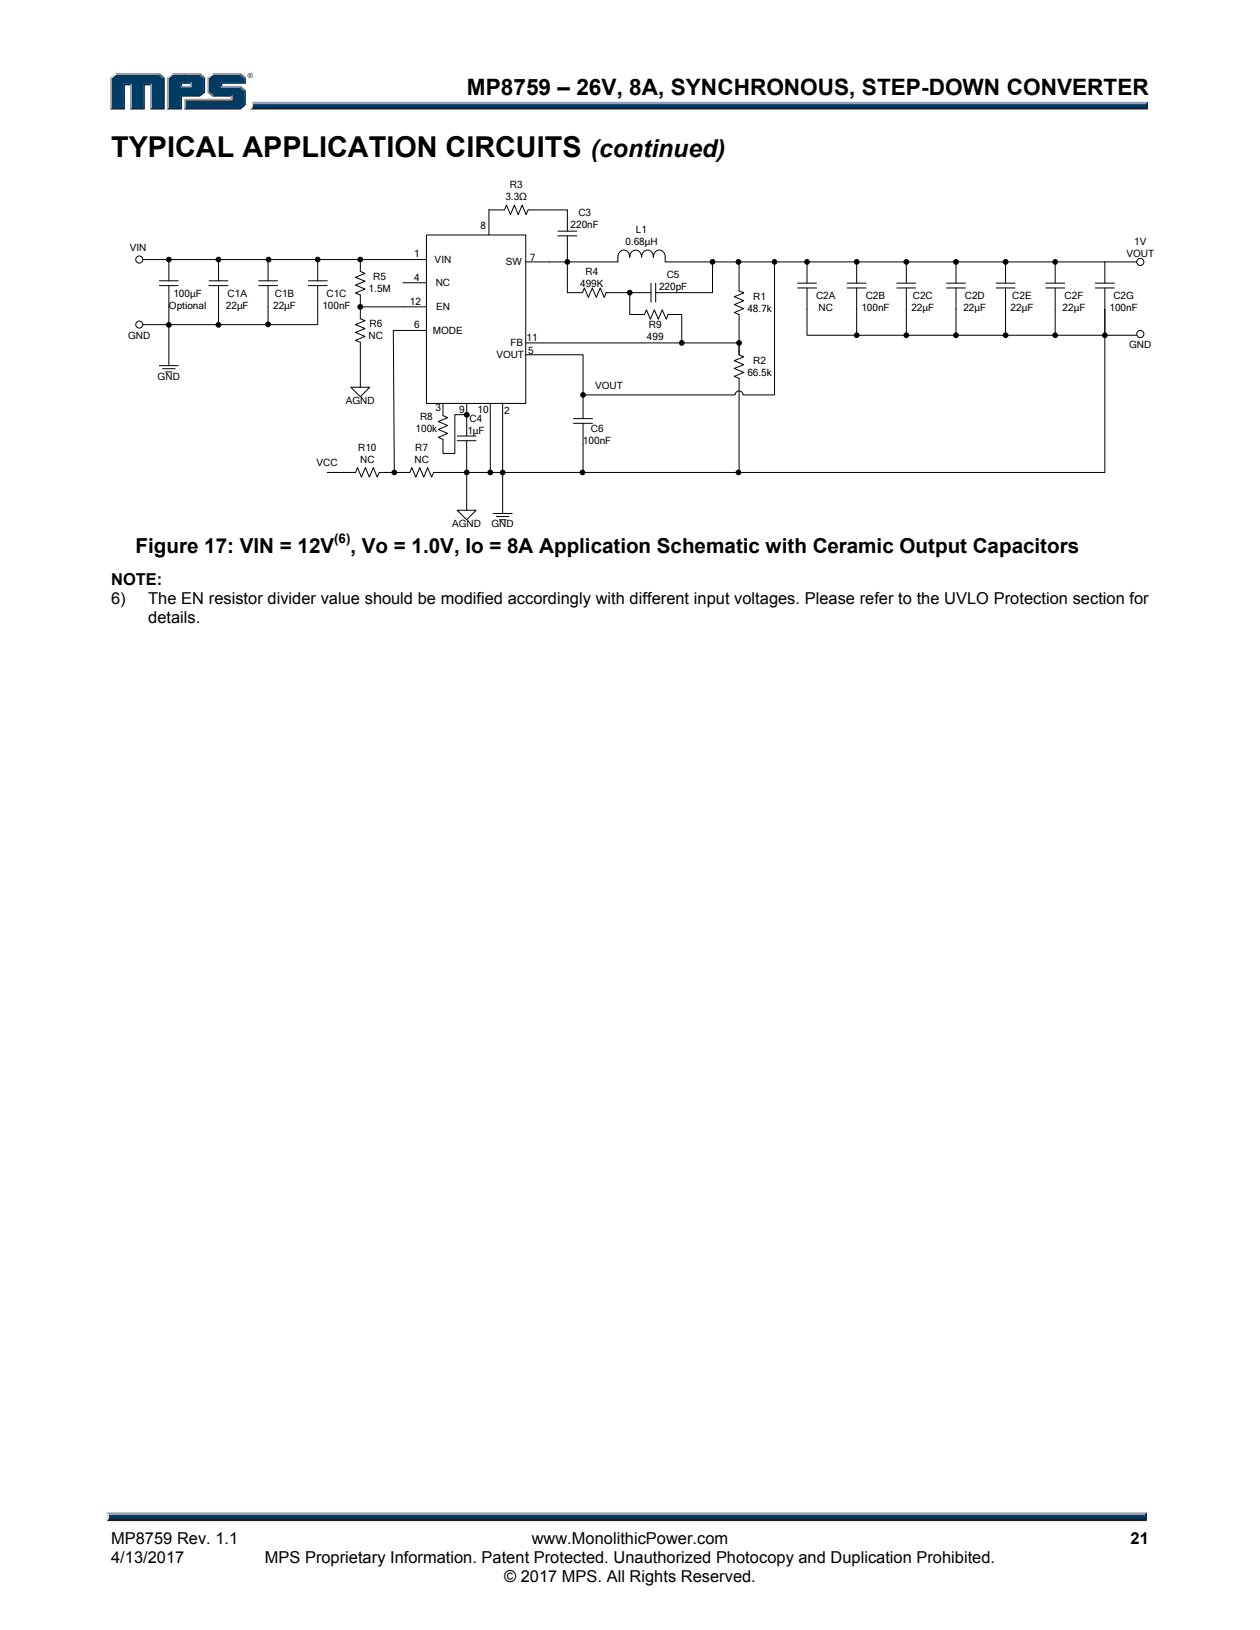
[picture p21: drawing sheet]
<svg xmlns="http://www.w3.org/2000/svg" width="216mm" height="279mm" viewBox="0 0 216 279" stroke-linecap="round" stroke-linejoin="round" font-family="sans-serif">
<defs><g id="words">
<text font-size="4.9" x="19" y="27">TYPICAL APPLICATION CIRCUITS</text>
<text font-size="4.2" x="101.3" y="27">(continued)</text>
<text font-size="3.9" x="80" y="16.3">MP8759 – 26V, 8A, SYNCHRONOUS, STEP-DOWN CONVERTER</text>
<g font-size="3.5">
<text x="23.2" y="94.8">Figure 17: VIN = 12V</text>
<text x="60" y="94.8">, Vo = 1.0V, Io = 8A Application Schematic with Ceramic Output Capacitors</text>
</g>
<g font-size="2.8">
<text x="19" y="100.3">NOTE:</text>
<text x="19" y="103.6">6)</text>
<text x="25.4" y="106.8">details.</text>
<text x="25.4" y="103.6">The EN resistor divider value should be modified accordingly with different input voltages. Please refer to the UVLO Protection section for</text>
<text x="19" y="264.6">MP8759 Rev. 1.1</text>
<text x="19" y="267.9">4/13/2017</text>
<text x="45.4" y="267.9">MPS Proprietary Information. Patent Protected. Unauthorized Photocopy and Duplication Prohibited.</text>
<text x="91.1" y="264.6">www.MonolithicPower.com</text>
<text x="193.7" y="264.6">21</text>
<text x="86.4" y="271.1">© 2017 MPS. All Rights Reserved.</text>
</g>
<text font-size="2.3" x="57.3" y="93.1">(6)</text>
<g font-size="1.7">
<text x="86.6" y="34.4">3.3Ω</text>
<text x="87.4" y="32.3">R3</text>
<text x="82.3" y="39.3">8</text>
<text x="97.8" y="39.1">220nF</text>
<text x="99.1" y="37.1">C3</text>
<text x="109" y="40">L1</text>
<text x="194.3" y="41.9">1V</text>
<text x="22.2" y="43.1">VIN</text>
<text x="71" y="44.1">1</text>
<text x="74.5" y="45">VIN</text>
<text x="86.7" y="45.4">SW</text>
<text x="90.8" y="44.7">7</text>
<text x="100.3" y="47.2">R4</text>
<text x="107.2" y="42.1">0.68µH</text>
<text x="114.3" y="47.6">C5</text>
<text x="193" y="44">VOUT</text>
<text x="29" y="52.9">Optional</text>
<text x="29.7" y="50.9">100µF</text>
<text x="38.7" y="52.9">22µF</text>
<text x="39" y="50.9">C1A</text>
<text x="46.8" y="52.9">22µF</text>
<text x="47.1" y="50.9">C1B</text>
<text x="55.2" y="52.9">100nF</text>
<text x="56" y="50.9">C1C</text>
<text x="63.2" y="50.1">1.5M</text>
<text x="64" y="48">R5</text>
<text x="70.3" y="52.2">12</text>
<text x="71" y="48.2">4</text>
<text x="74.7" y="49.1">NC</text>
<text x="74.7" y="53.1">EN</text>
<text x="99.4" y="49.3">499K</text>
<text x="112.9" y="49.7">220pF</text>
<text x="128.1" y="53.4">48.7k</text>
<text x="129.1" y="51.4">R1</text>
<text x="139.8" y="51.3">C2A</text>
<text x="140.3" y="53.3">NC</text>
<text x="147.6" y="53.3">100nF</text>
<text x="148.4" y="51.3">C2B</text>
<text x="156.2" y="53.3">22µF</text>
<text x="156.4" y="51.3">C2C</text>
<text x="165.1" y="53.3">22µF</text>
<text x="165.3" y="51.3">C2D</text>
<text x="173.2" y="53.3">22µF</text>
<text x="173.5" y="51.3">C2E</text>
<text x="182.1" y="53.3">22µF</text>
<text x="182.4" y="51.3">C2F</text>
<text x="190.1" y="53.3">100nF</text>
<text x="190.8" y="51.3">C2G</text>
<text x="21.9" y="58.1">GND</text>
<text x="63.2" y="58.2">NC</text>
<text x="63.3" y="56.1">R6</text>
<text x="71" y="56.3">6</text>
<text x="74.1" y="57.2">MODE</text>
<text x="87.5" y="59.4">FB</text>
<text x="90.2" y="58.4">11</text>
<text x="110.8" y="58.3">499</text>
<text x="111.2" y="56.2">R9</text>
<text x="193.5" y="59.7">GND</text>
<text x="27" y="65.1">GND</text>
<text x="85" y="61.4">VOUT</text>
<text x="90.5" y="60.6">5</text>
<text x="128.1" y="64.4">66.5k</text>
<text x="129.1" y="62.3">R2</text>
<text x="59.2" y="69.3">AGND</text>
<text x="72" y="71.9">R8</text>
<text x="74.6" y="70.4">3</text>
<text x="78.7" y="70.7">9</text>
<text x="81.8" y="70.8">10</text>
<text x="86.4" y="70.9">2</text>
<text x="102" y="66.7">VOUT</text>
<text x="61.4" y="77.3">R10</text>
<text x="71.2" y="77.3">R7</text>
<text x="71.2" y="74">100k</text>
<text x="80.1" y="74.4">1µF</text>
<text x="80.5" y="72.3">C4</text>
<text x="99.9" y="76.1">100nF</text>
<text x="101.2" y="74.1">C6</text>
<text x="54.3" y="79.9">VCC</text>
<text x="61.7" y="79.4">NC</text>
<text x="71" y="79.4">NC</text>
<text x="77.5" y="90.4">AGND</text>
<text x="84.2" y="90.4">GND</text>
</g>
</g></defs>
<path d="M43.2 17.5h153.5l-.4 .6h-153z" fill="#94a0b9"/>
<path d="M43.3 18.1h153l.4 .7h-153.9l.4-.3z" fill="#231f20"/>
<path d="M196.3 17.9l.4-.4v1.3l-.4-.4z" fill="#001339"/>
<path d="M43.4 17.9h152.9v.5h-153z" fill="#003b63"/>
<path d="M43.2 17.4a.83 .83 0 0 1-.4 1.4 1.2 1.2 0 0 0 .4-1.4z" fill="#dcddde"/>
<path d="M30.9 15l.3-.3h1.3l.3 .3z" fill="#94a0b9"/>
<g fill="#003b63">
<path d="M19.2 13.4l.8-.6h7.2l.8 .6v5.1h-2v-4.1h-1.5v4.1h-1.9v-4.1h-1.5v4.1h-1.9z"/>
<path d="M28.9 13.4l.8-.6h2.1v1.3h-.9v.9h1.9v-.9h-1.2v-1.3h2.5l.8 .6v2.3l-.8 .6h-3.2v2.2h-2z"/>
<path d="M31.8 17.2h8v-.9h-3.2l-.8-.6v-2.3l.8-.6h4.4l.9 .6v.7h-4.1v.9h3.2l.9 .6v2.2l-.9 .7h-9.2z"/>
</g>
<path d="M36.4 12.6h4.8" fill="none" stroke="#94a0b9" stroke-width=".26"/>
<path d="M35.5 13.2l.9-.7 .2 .3-.8 .6z" fill="#dcddde"/>
<path d="M35.7 13.2v2.7" fill="none" stroke="#94a0b9" stroke-width=".27"/>
<path d="M35.5 15.9l.3-.2 .8 .6-.2 .3z" fill="#547194"/>
<path d="M36.4 16.4h3.4" fill="none" stroke="#001339" stroke-width=".26"/>
<g fill="#94a0b9">
<path d="M31.6 16.9h8v-.3l.2-.3v.9h-8z"/>
<path d="M31.6 16.9l.2 .3v1.3l-.2 .3z"/>
</g>
<path d="M37.8 14.1h4.1v-.7l.2-.2v1.2h-4v.3l-.3 .3z" fill="#001339"/>
<path d="M37.8 14.8h3.4" fill="none" stroke="#94a0b9" stroke-width=".26"/>
<path d="M41.2 14.7l.9 .7-.2 .2-.9-.6z" fill="#547194"/>
<g fill="#001339">
<path d="M31.6 18.8l.2-.3h9.2l.9-.7v-2.2l.2-.2v2.6l-.9 .8z"/>
<path d="M30.9 16.3h3.2l.8-.6v-2.3l.3-.2v2.7l-.9 .7h-3.1v2.2h-2.6l.3-.3h2z"/>
</g>
<path d="M34.3 12.5l.9 .7-.3 .2-.8-.6z" fill="#547194"/>
<path d="M29.5 12.6h4.8" fill="none" stroke="#94a0b9" stroke-width=".26"/>
<path d="M28.6 13.2l.9-.7 .2 .3-.8 .6z" fill="#dcddde"/>
<path d="M28.7 13.2v5.6" fill="none" stroke="#94a0b9" stroke-width=".27"/>
<path d="M32.5 14.4l.3-.3v.9l-.3-.3z" fill="#94a0b9"/>
<g fill="#001339">
<path d="M30.9 14.1h1.9l-.3 .3h-1.3v.3l-.3 .3z"/>
<path d="M28 13.4l.2-.2v5.6h-2.5l.3-.3h2z"/>
</g>
<path d="M27.3 12.5l.9 .7-.2 .2-.8-.6z" fill="#547194"/>
<path d="M19.8 12.6h7.5" fill="none" stroke="#94a0b9" stroke-width=".26"/>
<path d="M18.9 13.2l.9-.7 .2 .3-.8 .6z" fill="#dcddde"/>
<path d="M19 13.2v5.6" fill="none" stroke="#94a0b9" stroke-width=".27"/>
<path d="M21.1 14.4h1.5l-.3 .2h-.9v4.2h-2.5l.3-.3h1.9z" fill="#001339"/>
<path d="M22.4 14.4v4.4" fill="none" stroke="#94a0b9" stroke-width=".27"/>
<path d="M24.5 14.4h1.5l-.3 .2h-.9v4.2h-2.5l.3-.3h1.9z" fill="#001339"/>
<path d="M25.8 14.4v4.4" fill="none" stroke="#94a0b9" stroke-width=".27"/>
<path d="M41.2 12.5l.9 .7-.2 .2-.9-.6z" fill="#547194"/>
<g fill="#231f20">
<path d="M18.7 260h177.4l.4 .7h-178.2z"/>
<path d="M42.4 13a.45 .45 0 0 1 .9 0 .45 .45 0 0 1-.9 0zM42.5 12.9a.37 .37 0 0 0 .7 0 .37 .37 0 0 0-.7 0zM42.7 12.7l.3 .1-.1 .2 .2 .2-.3-.2-.1 .2zM42.8 12.8v.1h.1v-.1z"/>
</g>
<path d="M18.3 259.2h178.2l-.4 .8h-177.4z" fill="#94a0b9"/>
<path d="M196.5 259.2v1.5l-.4-.4v-.6z" fill="#001339"/>
<path d="M18.7 259.7h177.4v.6h-177.4z" fill="#003b63"/>
<path d="M18.3 259.2l.4 .5v.6l-.4 .4z" fill="#dcddde"/>
<path d="M61.7 46.5l.8 .4-1.6 .6 1.6 .7-1.6 .7 1.6 .7-1.6 .6 .8 .4M105.9 44.9a1.72 1.72 0 0 1 .6-2 1.07 1.07 0 0 1 1.4 1.2 1.03 1.03 0 0 1 1-1.2 1.03 1.03 0 0 1 1 1.2 1.02 1.02 0 0 1 1-1.2 1.02 1.02 0 0 1 1.1 1.2 1.03 1.03 0 0 1 1-1.2 1.03 1.03 0 0 1 1 1.2v.8M78.3 75.5h3.3M78.3 74.7h3.3M80 71.1v3.6M80 75.5v3.7M84.5 88h3.3M85 88.5h2.2M85.6 89.1h1.1M86.1 81v7" fill="none" stroke="#000" stroke-width=".17"/>
<path d="M73.1 40.3h17v28.9h-17z" fill="#fff"/>
<g fill="none" stroke="#000" stroke-width=".17">
<path d="M83.8 35.9v4.4M61.7 50.6v2h11.4M61.7 52.6v2l.8 .4-1.6 .6 1.6 .7-1.6 .7 1.6 .7-1.6 .6 .8 .4M69 48.5h4.1M69 56.6h4.1M73.1 40.3h17v28.9h-17zM73.1 44.5h-11.4v2M90.1 58.8h26.7M90.1 44.9h4"/>
<circle cx="61.7" cy="52.6" r=".41"/>
</g>
<circle cx="61.7" cy="52.6" r=".41" fill="#000"/>
<path d="M60.1 66.4h3.3l-1.7 1.6z" fill="#fff"/>
<g fill="none" stroke="#000" stroke-width=".17">
<path d="M61.7 58.7v7.7M69 56.6h-1.6l.2 24.4M60.1 66.4h3.3l-1.7 1.6zM75.9 69.1v2.1l.8 .4-1.6 .7 1.6 .6-1.6 .7 1.6 .7-1.6 .7 .8 .3v2.4h2v-6.6h2.1M60.9 81l.4-.8 .6 1.6 .7-1.6 .7 1.6 .7-1.6 .6 1.6 .4-.8h5.2l.4-.8 .6 1.6 .7-1.6 .7 1.6 .7-1.6 .7 1.6 .3-.8h5.7"/>
<circle cx="67.6" cy="81" r=".4"/>
</g>
<circle cx="67.6" cy="81" r=".4" fill="#000"/>
<path d="M78.3 87.5h3.3l-1.6 1.6z" fill="#fff"/>
<g fill="none" stroke="#000" stroke-width=".17">
<path d="M80 79.2v8.3M56.1 81h4.8M78.3 87.5h3.3l-1.6 1.6z"/>
<circle cx="80" cy="81" r=".4"/>
</g>
<circle cx="80" cy="81" r=".4" fill="#000"/>
<path d="M54.1 78.3h3.7v2.1h-3.7z" fill="#fff"/>
<g fill="none" stroke="#000" stroke-width=".17">
<path d="M83.8 36h2.6l.4-.8 .7 1.6 .6-1.6 .7 1.6 .7-1.6 .6 1.6 .4-.8h6.7v3.6M95.6 39.6h3.2M94.1 44.9h11.8M95.6 40.4h3.2M97.2 40.4v9.8h2.6l.3-.8 .7 1.6 .7-1.6 .7 1.6 .6-1.6 .7 1.6 .4-.8h7.6M107.9 50.2v3.7h2.5l.4-.8 .6 1.6 .7-1.6 .7 1.6 .7-1.6 .7 1.6 .3-.8h2.3v4.9h9.8v2M111.5 48.5v3.3M112.4 48.5v3.3M114 44.9h75.3v3.6M122.1 44.9v5.3h-9.7M126.5 44.9h.1v5l.8 .3-1.6 .7 1.6 .6-1.6 .7 1.6 .7-1.6 .7 .8 .3v6.9M136.7 49.4h3.2"/>
<path d="M136.7 48.5h3.2M138.3 44.9v3.6M138.3 49.4v3.6M145.2 49.4h3.2M145.2 48.5h3.2M146.8 44.9v3.6M146.8 49.4v3.6M153.7 49.4h3.2M153.7 48.5h3.2M155.3 44.9v3.6M155.3 49.4v3.6M162.2 49.4h3.2"/>
<path d="M162.2 48.5h3.2M163.8 44.9v3.6M163.8 49.4v3.6M170.7 49.4h3.2M170.7 48.5h3.2M172.3 44.9v3.6M172.3 49.4v3.6M179.2 49.4h3.2M179.2 48.5h3.2M180.8 44.9v3.6M180.8 49.4v3.6M187.7 49.4h3.2"/>
<path d="M187.7 48.5h3.2M189.3 49.4v3.6M84 69.1v11.9h-4M86.1 69.1v11.9M90.1 60.8h9.8v11M98.3 72.6h3.2M98.3 71.8h3.2M99.9 72.6v8.4h-15.9M126.6 60.8l.8 .4-1.6 .6 1.6 .7-1.6 .7 1.6 .6-1.6 .7 .8 .4v16.1h-26.8"/>
<circle cx="97.2" cy="44.9" r=".4"/>
<circle cx="107.9" cy="50.2" r=".41"/>
<circle cx="126.6" cy="58.8" r=".4"/>
<circle cx="138.3" cy="44.9" r=".41"/>
<circle cx="146.8" cy="44.9" r=".4"/>
<circle cx="155.3" cy="44.9" r=".4"/>
<circle cx="163.8" cy="44.9" r=".41"/>
<circle cx="172.3" cy="44.9" r=".41"/>
<circle cx="180.8" cy="44.9" r=".41"/>
<circle cx="84" cy="81" r=".4"/>
<circle cx="99.8" cy="81" r=".4"/>
</g>
<g fill="#000">
<circle cx="97.2" cy="44.9" r=".4"/>
<circle cx="107.9" cy="50.2" r=".41"/>
<circle cx="126.6" cy="58.8" r=".4"/>
<circle cx="138.3" cy="44.9" r=".41"/>
<circle cx="146.8" cy="44.9" r=".4"/>
<circle cx="155.3" cy="44.9" r=".4"/>
<circle cx="163.8" cy="44.9" r=".41"/>
<circle cx="172.3" cy="44.9" r=".41"/>
<circle cx="180.8" cy="44.9" r=".41"/>
<circle cx="84" cy="81" r=".4"/>
<circle cx="99.8" cy="81" r=".4"/>
</g>
<circle cx="195.4" cy="44.9" r=".61" fill="#fff"/>
<g fill="none" stroke="#000" stroke-width=".17">
<path d="M189.3 44.9h5.5"/>
<circle cx="195.4" cy="44.9" r=".61"/>
</g>
<circle cx="195.4" cy="57.3" r=".61" fill="#fff"/>
<g fill="none" stroke="#000" stroke-width=".17">
<path d="M24.5 44.5h37.2M24.5 55.6h4.4M27.3 49h3.2M27.3 48.1h3.2M28.9 49v6.6h25.5v-6.6M28.9 44.5v3.6M35.8 49h3.3M35.8 48.1h3.3M37.4 44.5v3.6M37.4 49v6.7M44.3 49h3.3M44.3 48.1h3.3"/>
<path d="M45.9 44.5v3.6M45.9 49v6.6M52.8 49h3.3M52.8 48.1h3.3M54.4 44.5v3.6M138.3 53v4.5h56.5M146.8 53v4.5M155.3 53v4.5M163.8 53v4.5M172.3 53v4.5M180.8 53v4.5M189.4 57.5l-.1-4.5v28h-62.8"/>
<circle cx="28.9" cy="44.5" r=".4"/>
<circle cx="37.4" cy="44.5" r=".41"/>
<circle cx="37.4" cy="55.7" r=".41"/>
<circle cx="45.9" cy="55.6" r=".4"/>
<circle cx="46" cy="44.5" r=".4"/>
<circle cx="54.4" cy="44.5" r=".4"/>
<circle cx="61.7" cy="44.5" r=".41"/>
<circle cx="146.8" cy="57.5" r=".4"/>
<circle cx="155.3" cy="57.5" r=".4"/>
<circle cx="163.8" cy="57.5" r=".41"/>
<circle cx="172.3" cy="57.5" r=".41"/>
<circle cx="180.8" cy="57.5" r=".4"/>
<circle cx="189.3" cy="57.5" r=".4"/>
<circle cx="195.4" cy="57.3" r=".61"/>
</g>
<g fill="#000">
<circle cx="28.9" cy="44.5" r=".4"/>
<circle cx="37.4" cy="44.5" r=".41"/>
<circle cx="37.4" cy="55.7" r=".41"/>
<circle cx="45.9" cy="55.6" r=".4"/>
<circle cx="46" cy="44.5" r=".4"/>
<circle cx="54.4" cy="44.5" r=".4"/>
<circle cx="61.7" cy="44.5" r=".41"/>
<circle cx="146.8" cy="57.5" r=".4"/>
<circle cx="155.3" cy="57.5" r=".4"/>
<circle cx="163.8" cy="57.5" r=".41"/>
<circle cx="172.3" cy="57.5" r=".41"/>
<circle cx="180.8" cy="57.5" r=".4"/>
<circle cx="189.3" cy="57.5" r=".4"/>
</g>
<circle cx="23.9" cy="44.5" r=".61" fill="#fff"/>
<circle cx="23.9" cy="44.5" r=".61" fill="none" stroke="#000" stroke-width=".17"/>
<circle cx="23.9" cy="55.6" r=".6" fill="#fff"/>
<g fill="none" stroke="#000" stroke-width=".17">
<path d="M28.9 55.6v7.1M132.7 44.9v22.8h-5.4a.68 .68 0 0 0-.7-.7 .68 .68 0 0 0-.6 .7h-26.1M27.3 62.7h3.2M27.9 63.2h2.1M28.4 63.8h1.1M79.9 69.2l.1 1.9"/>
<circle cx="23.9" cy="55.6" r=".6"/>
<circle cx="28.9" cy="55.7" r=".41"/>
<circle cx="116.8" cy="58.8" r=".4"/>
<circle cx="122.1" cy="44.9" r=".4"/>
<circle cx="126.5" cy="44.9" r=".41"/>
<circle cx="132.7" cy="44.9" r=".4"/>
<circle cx="80" cy="71.1" r=".41"/>
<circle cx="99.9" cy="67.7" r=".4"/>
<circle cx="86.1" cy="81" r=".41"/>
<circle cx="126.5" cy="81" r=".4"/>
</g>
<g fill="#000">
<circle cx="28.9" cy="55.7" r=".41"/>
<circle cx="116.8" cy="58.8" r=".4"/>
<circle cx="122.1" cy="44.9" r=".4"/>
<circle cx="126.5" cy="44.9" r=".41"/>
<circle cx="132.7" cy="44.9" r=".4"/>
<circle cx="80" cy="71.1" r=".41"/>
<circle cx="99.9" cy="67.7" r=".4"/>
<circle cx="86.1" cy="81" r=".41"/>
<circle cx="126.5" cy="81" r=".4"/>
</g>
<use href="#words"/>
</svg>
